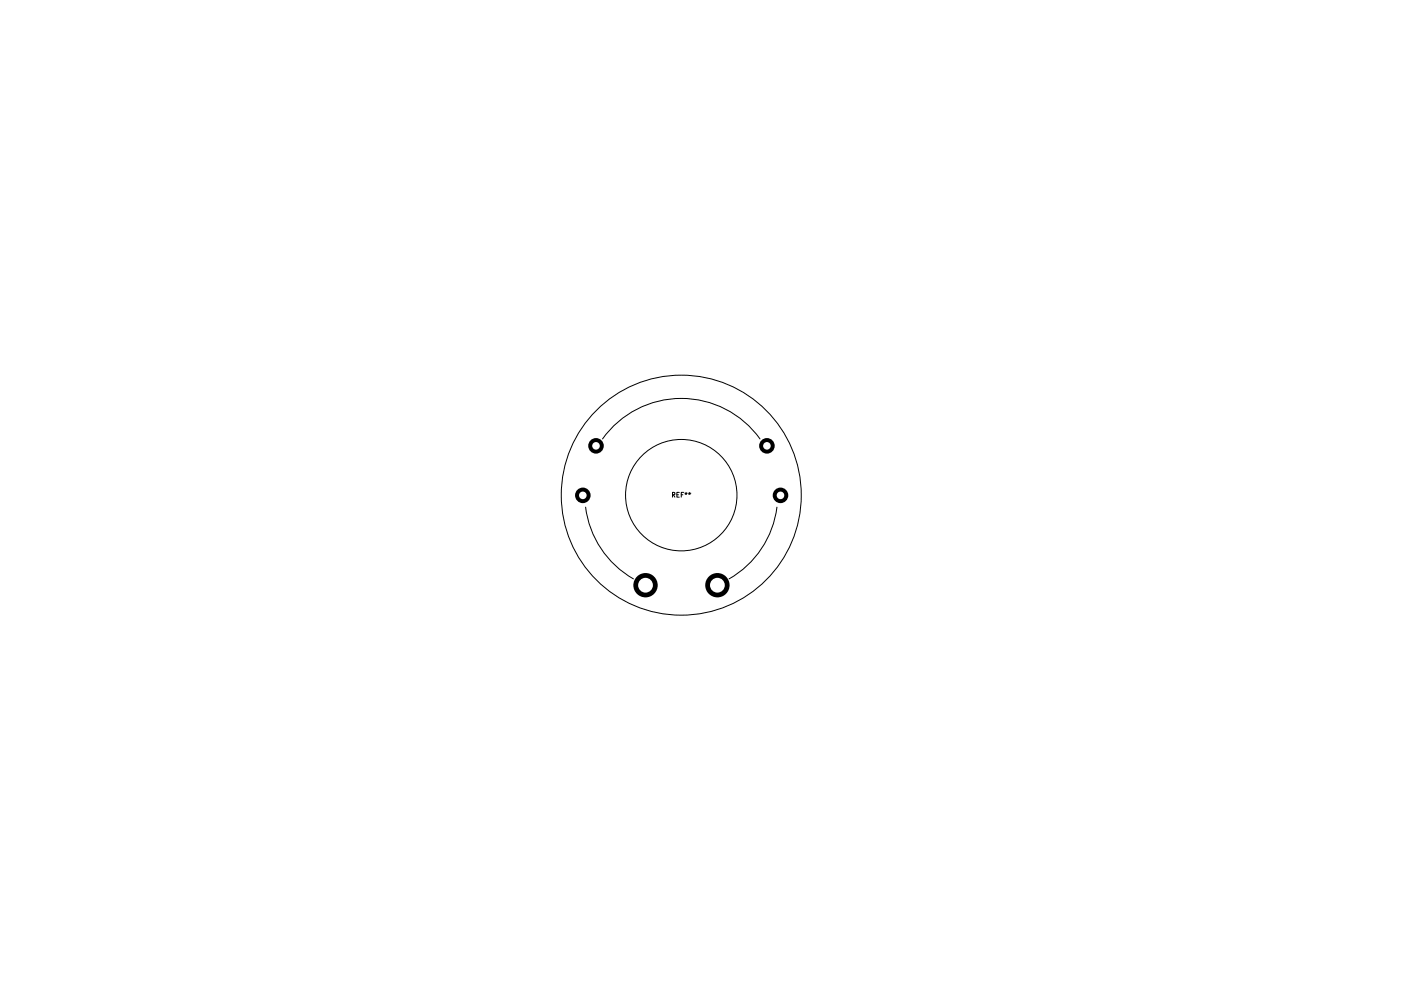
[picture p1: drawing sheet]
<svg xmlns="http://www.w3.org/2000/svg" width="297mm" height="210mm" viewBox="0 0 297 210" stroke-linecap="round" stroke-linejoin="round" font-family="sans-serif">
<g fill="#000">
<circle cx="126.4" cy="94.5" r="1.65"/>
<circle cx="162.6" cy="94.5" r="1.65"/>
<circle cx="123.6" cy="105" r="1.65"/>
<circle cx="165.5" cy="105" r="1.65"/>
<circle cx="136.9" cy="124.1" r="2.58"/>
<circle cx="152.1" cy="124.1" r="2.58"/>
</g>
<g fill="#fff">
<circle cx="136.9" cy="124.1" r="1.57"/>
<circle cx="152.1" cy="124.1" r="1.57"/>
<circle cx="162.6" cy="94.5" r=".8"/>
<circle cx="165.5" cy="105" r=".8"/>
<circle cx="123.6" cy="105" r=".8"/>
<circle cx="126.4" cy="94.5" r=".8"/>
</g>
<g fill="none" stroke="#000" stroke-width=".21">
<path d="M127.8 93.1a20.5 20.5 0 0 1 33.3 0M124.2 107.5a20.4 20.4 0 0 0 10.1 15.2M142.6 104.9h.4l.1-.4-.5-.1v1M142.7 104.9l.4 .5M143.5 104.9h.3M144 104.4h-.5v1h.5M144.4 104.9h.4M144.9 104.4h-.5v1M145.2 104.6h.5M145.3 104.8l.2-.2v.2M145.5 104.4v.2M146 104.6h.5"/>
<path d="M146 104.8l.2-.2 .1 .2M146.2 104.4v.2M164.7 107.5a20.4 20.4 0 0 1-10.1 15.2"/>
<circle cx="144.4" cy="105" r="25.4"/>
<circle cx="144.4" cy="105" r="11.8"/>
</g>
</svg>
